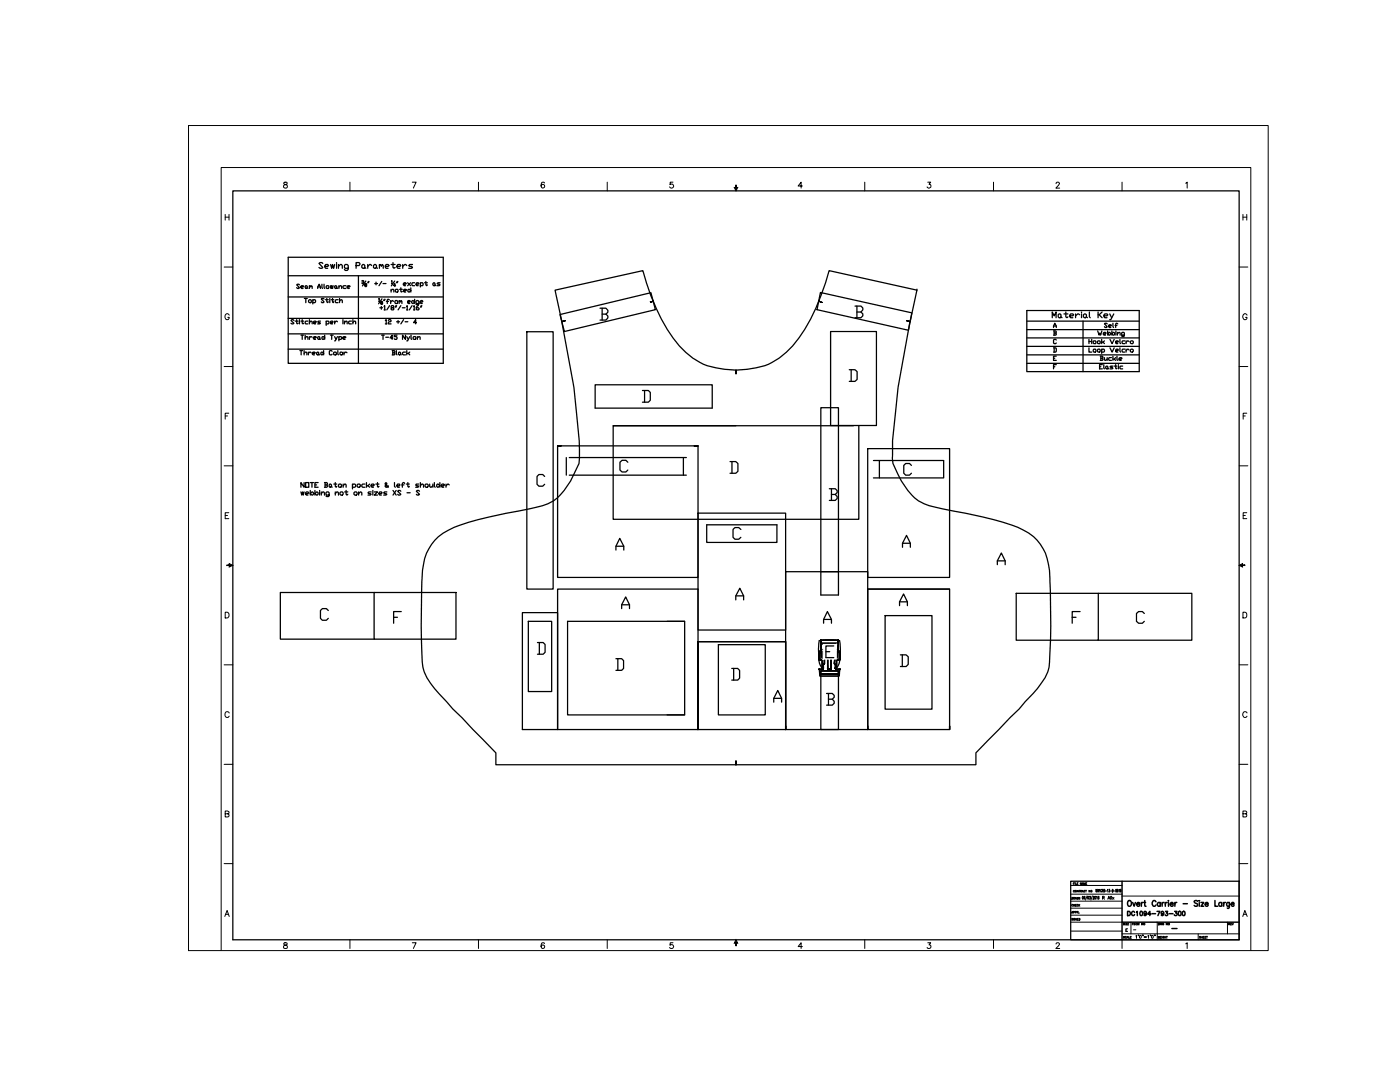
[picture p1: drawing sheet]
<svg xmlns="http://www.w3.org/2000/svg" width="279mm" height="216mm" viewBox="0 0 279 216" stroke-linecap="round" stroke-linejoin="round" font-family="sans-serif">
<!-- layer: T001L001 -->
<g fill="none" stroke="#000" stroke-width=".25">
<path d="M110.8 57.9l17.5-3.9 .7 2.5 1.4 3.6-.7 .3 .7-.3a28 28 0 0 0 6.4 10.2 12.1 12.1 0 0 0 7.8 3.4l2.3 .2v.7v-.7a17.4 17.4 0 0 0 7.2-1.6 19.2 19.2 0 0 0 7.7-8.6l1.6-3.6 .7 .3-.7-.3 1.3-3.6 .8-2.5 17.5 3.9-1.4 6.3-.7-.2 .7 .2-2.4 13.1-1.1 10.7v1.6a7.4 7.4 0 0 0 1.1 5 10.5 10.5 0 0 0 6.2 6.3l7.4 1.5a45.6 45.6 0 0 1 11.4 3.4 9.4 9.4 0 0 1 5.3 8v2.2a134.1 134.1 0 0 1-.1 17.1 9.8 9.8 0 0 1-2.4 4.3l-3.6 4.1-8.6 8.7v2.4h-47.9v-.8v.8h-47.9v-2.4l-8.6-8.7-1.3-1.5a19.9 19.9 0 0 1-4.4-5.9l-.4-1.9-.2-4.7 .1-11.5a11.2 11.2 0 0 1 3.3-8.9 19.2 19.2 0 0 1 7.9-3.4l10.4-2.2a11.8 11.8 0 0 0 5.4-2.2 14.4 14.4 0 0 0 3.3-4.7l1.1-2.1v-1.1a55.9 55.9 0 0 0-.6-9.1l-.5-5-2.4-13.1 .7-.2-.7 .2zM105.1 66.2h5.3v51.3h-5.3zM118.8 76.8h23.3v4.6h-23.3zM165.8 66.2h9.1v18.7h-9.1zM111.3 89h28h-.8h.8v26.2h-28zM113.6 91.3h23.4M113.6 94.8h23.4M122.4 84.9h24.5M170.3 84.9h-47.9v18.7h49v-18.7M173.2 89.5h16.3v25.7h-16.3zM174.3 91.9h14v3.5h-14M175.5 91.9v3.5"/>
<path d="M139.3 102.4h17.5v23.3h-17.5zM141 104.7h14.1v3.5h-14.1zM173.2 117.5h16.3v28.1v-.7v.7h-16.3v-.7v.7M173.2 117.5h16.3M173.2 117.5v28.1M133.1 124h3.5M139.3 128h17.5v17.6v-.7v.7h-17.5zM111.3 145.6v-28.1h28v28.1v-17.6h17.5v17.6v-31.5h16.4v31.5M133.1 142.6h3.5"/>
</g>
<!-- layer: 0 -->
<g fill="none" stroke="#000" stroke-width=".25">
<path d="M46.5 38.1h200.8v149.4h-200.8zM57.5 51.3h31v21.2h-31zM57.5 55h31M57.5 59.3h31M59.8 56.8l-.2-.1-.4 .1 .6 .6-.2 .2h-.3l-.1-.2M60.1 57.3h.4l.1-.2-.1-.1-.4 .1 .1 .5h.3M60.7 59.5h.6M60.9 57.1l.3-.1 .1 .1v.3l-.3 .2zM61 59.5v.9M61.3 57.4l.2 .2M61.8 57.1l.1-.1 .1 .3M61.8 57v.6"/>
<path d="M62 57.1l.1-.1 .2 .1v.5M62.4 60l.2-.2h.3l.1 .2-.1 .4h-.5M62.4 59.8v.8M63.4 57.6l.3-.9 .3 .9M63.4 57.3h.6M64.2 56.7v.7l.2 .2M64.4 52.6l-.2-.2h-.3l-.2 .2 .7 .8-.2 .1h-.3l-.2-.1M64.7 56.7v.7l.1 .2M64.7 59.7l-.2-.2-.4 .2 .6 .5-.2 .2h-.3l-.1-.2M64.8 53.2h.6l.2-.2-.2-.2h-.4l-.2 .2v.4l.2 .1h.4M65 59.8h.5M65.1 57.1l.4-.1 .1 .4-.1 .2h-.3z"/>
<path d="M65.2 59.5v.7l.2 .2 .1-.2M65.8 59.5v.2M65.8 59.8v.6M65.9 57l.2 .6 .1-.6 .2 .6 .1-.6M66 52.8l.2 .7 .2-.7 .2 .7 .2-.7M66.1 59.8h.5M66.4 59.5v.7l.1 .2 .1-.2M66.8 57.1l.2-.1 .2 .1v.3l-.3 .2zM67.2 52.4v.2M67.2 52.8v.7M67.2 57.4l.1 .2M67.5 59.8h-.5l-.1 .2 .1 .4h.5"/>
<path d="M67.5 53.2l.4-.4h.2l.2 .2v.5M67.5 52.8v.7M67.6 57.3l.4-.3 .2 .1v.5M67.6 57v.6M67.8 59.5v.9M69 57l-.6 .1 .2 .5h.4M69.3 57.3h.4l.2-.2-.2-.1-.4 .1 .2 .5h.2M69.5 53.5h-.6l-.2-.1v-.4l.2-.2h.4l.2 .2v.7l-.2 .3h-.4l-.2-.3M71.1 53h.6l.1-.4-.1-.2h-.6v1.1M71.5 55v17.5M72.2 56.1h.4l-.2 .2M72.4 52.8h.2l.2 .2v.4l-.2 .1-.4-.1v-.4z"/>
<path d="M72.5 56.3v.3l-.3-.1M72.8 53.4l.2 .1M72.9 56.9v-.3l.3 .1-.1 .2-.3 .1 .1 .2h.2v-.3M73 56.1l-.7 1M73.4 52.8v.7M73.5 56.2l-.1 .2M73.6 56.2l-.1 .2M74.2 53l-.2-.2h-.2l-.4 .4M74.7 52.8h.3l.1 .2v.4l-.1 .1-.5-.1v-.4zM74.8 56.6h.5M75 56.3v.5M75.1 53.4l.2 .1"/>
<path d="M75.6 59.6l.1-.1v.6M75.7 53l.2-.2 .2 .4M75.7 52.8v.7M76.1 53l.2-.2 .2 .2v.5M76.2 56.2l-.6 .8M76.2 59.6l-.6 1M76.4 56.6h.6M76.7 59.7l-.1 .3M76.9 59.7l-.2 .3M76.9 53.2h.6l.2-.2-.2-.2h-.4l-.2 .2v.4l.2 .1h.4M77.7 59.8l-.2-.1-.2 .1v.8M78 60v.6"/>
<path d="M78 58l.5-.3 .1 .6M78 52.8h.9M78 57.7v.6M78.1 56.1l.1-.1v.6M78.1 56.6h.2M78.4 52.4v1l.2 .1 .3-.1M78.8 56.1l-.7 1M78.9 57.9l.4-.2 .1 .5-.4 .1zM78.9 57h-.4l.3-.4v.6M78.9 60h.3l.2 .1-.2 .5h-.3l-.1-.2zM79.2 53.2h.6l.2-.2-.2-.2h-.4l-.2 .2v.4l.2 .1h.4M79.3 56.2l-.2 .2"/>
<path d="M79.4 56.2l-.1 .2M79.7 60v.6M79.7 57.7h.6M80 57.4v.8l.1 .1 .2-.1M80.4 52.8v.7M80.5 56.7h.4l.2-.1-.2-.2-.4 .2v.2l.4 .2M80.5 58h.5l.1-.1-.1-.2-.5 .2v.3l.5 .1M81.2 53l-.4-.2-.4 .4M81.4 56.4l.5 .6M81.4 57.9l.3-.2 .3 .3-.4 .3-.2-.1zM81.9 56.4l-.5 .6M82 57.4v.9"/>
<path d="M82.3 52.8h-.5l-.2 .2 .2 .2h.4l.1 .2-.1 .1h-.6M82.7 56.4h-.4l-.1 .2 .1 .4h.4M82.7 59.7v.9M83 56.7h.5l.1-.1-.1-.2h-.3l-.2 .2 .2 .4h.3M83.9 56.6l.1-.2h.3l.1 .2-.1 .4h-.4M83.9 56.4v.9M84.7 56.4h.6M85 56.2v.6l.2 .2 .1-.2M86.4 56.6l.2-.2 .2 .2-.1 .4-.3-.2zM86.8 56.8l.2 .2M87.8 56.4h-.4l-.2 .2 .6 .2-.1 .2h-.5M163.7 58.4l18.3 4-.7 3.5-18.2-4.1z"/>
<path d="M183 57.9h.1M57.5 63.5h31M57.5 66.6h31M57.5 69.7h31M58.7 64l-.5-.2-.1 .2 .6 .5-.2 .1-.4-.1M58.9 64.1h.6M59.2 63.8v.7l.1 .1 .2-.1M59.8 63.8v.2M59.8 64.1v.5M59.8 70h.6M60.1 64.1h.5M60.1 66.9h.5"/>
<path d="M60.1 70v.8M60.3 63.8v.7l.2 .1 .1-.1M60.3 66.9v.8M60.7 70.5l.4-.2 .1 .5M60.7 70v.8M60.9 67.4l.4-.2 .2 .5M60.9 66.9v.8M61.5 64.1l-.6 .1 .1 .4h.5M61.5 70.3v.5M61.8 64.4l.3-.3 .2 .1v.4M61.8 63.8v.8M61.8 67.2v.5"/>
<path d="M62.1 70.4l-.3-.1-.3 .2M62.3 67.3l-.3-.1-.2 .2M62.3 70.5h.5l.1-.1-.1-.1-.5 .1v.3l.5 .1M62.6 64.4h.4l.1-.2-.1-.1-.4 .1v.3l.4 .1M62.6 67.4h.4l.1-.1-.1-.1-.4 .1v.3l.4 .1M63.2 70.4l.3-.1 .1 .4-.2 .1-.2-.1zM63.4 67.3l.3-.1 .1 .4-.2 .1-.2-.1zM63.6 70.7l.2 .1M63.8 67.6l.2 .1M64 64.1l-.6 .1 .6 .3-.6 .1M64.2 70.3l.4 .2-.3 .3-.3-.1zM64.2 67.3l.3-.1 .3 .2-.4 .3z"/>
<path d="M64.6 70v.8M64.8 66.9v.8M65.1 64.2l.1-.1 .4 .1-.1 .4h-.4M65.1 64.1v.8M65.9 64.4h.5l.1-.2-.1-.1-.5 .1 .2 .4h.3M65.9 66.9h.6M66.2 66.9v.8M66.3 70.1l-.1-.1-.5 .1v.6l.2 .1 .4-.1M66.7 70.3l.4 .1-.1 .4-.4-.1zM66.8 64.1v.5M66.8 67.2l.2 .5M67.3 64.2l-.3-.1-.2 .3"/>
<path d="M67.3 67.2l-.4 .8h-.1M67.4 70v.7l.1 .1M67.6 67.3l.2-.1 .4 .1v.3l-.6 .1M67.6 67.2v.8M67.8 60.1l.4-.3 .1 .6M68 70.3l.4 .1v.3l-.2 .1-.4-.1zM68.4 67.4h.5l.1-.1-.1-.1-.5 .1v.3l.5 .1M68.4 63.8v.2M68.4 64.1v.5M68.7 70.3v.5M68.7 64.4l.5-.3 .1 .5M68.7 64.1v.5"/>
<path d="M69.2 70.4l-.3-.1-.2 .2M70.1 64.1l-.5 .1 .1 .4h.4M70.4 64.4l.5-.3 .1 .5M70.4 63.8v.8M75.6 60.1h.2M75.8 61.4h.6M76.1 60.4l-.1-.2 .3-.1v.3l-.3 .1 .1 .2 .3-.1-.1-.2M76.1 61.2v.5M76.1 66.9h.6M76.4 66.9v.8M76.7 61.2l.1-.2v.8M76.7 61.8h.2"/>
<path d="M76.9 64l.2-.2v.8M76.9 64.6h.3M77 67.3h.5M77.1 60.1h.4M77.5 64l.1-.2h.3l.1 .3-.4 .1-.1 .4h.5M77.8 61l-.6 .8M78.2 61.4l-.2-.1 .2-.3h.3l.1 .3-.4 .1-.2 .3 .5 .1 .1-.1-.1-.3M78.3 70h.4l.1 .1-.1 .3M78.4 67.4h-.6l.5-.5v.8M78.4 70.4h.3l.1 .3-.5 .1M78.4 70v.8M78.5 60.1l-.2-.1-.3 .3"/>
<path d="M79 61l-.1 .3M79.1 70v.7l.1 .1M79.1 61l-.1 .3M79.1 64.2h.6M79.2 66.9h-.5v.3l.5 .1-.1 .4-.4-.1M79.4 64v.5M79.5 70.4l.3-.1 .2 .1v.3l-.3 .1zM79.7 60.1l.1-.1 .2 .3M80 60.1l.1-.1 .1 .1v.5M80 70.7l.1 .1M80 61l-.6 .8M80.3 61.4h.5"/>
<path d="M80.5 63.8l-.5 .8M80.8 64.2h.6M80.9 66.9v.8l-.6-.8v.8M80.9 70.3l-.6 .1v.3l.2 .1h.4M81.1 61.2l.2-.2v.8M81.1 61.8h.3M81.2 67.2l.3 .5M81.2 70v.8M81.4 60.3h.4l.1-.2-.1-.1h-.3l-.1 .1 .1 .5h.3M81.5 70.5l.3 .3M81.8 67.2l-.4 .8h-.2M81.8 70.3l-.3 .2h-.3"/>
<path d="M82 66.9v.7l.2 .1M82.2 60.1l.3-.1 .2 .3-.4 .3zM82.2 61l-.5 .8M82.5 61.2l.2-.2v.8M82.5 61.8h.3M82.6 67.2l.4 .1-.1 .4-.4-.1zM83.1 64.4h-.6l.5-.6v.8M83.3 67.4l.4-.2 .1 .5M83.3 67.2v.5M83.5 61l-.4 .3v.4l.1 .1 .4-.1-.1-.3h-.4M83.6 60.6h-.4l-.2-.2 .2-.4 .4 .1v.6l-.2 .1-.4-.1M83.8 60.3h.5l.1-.2-.1-.1-.5 .1 .2 .5h.3"/>
<path d="M84.1 61l-.2 .3M84.2 61l-.1 .3M111.7 62.8l18.2-4.4 .9 3.4-18.2 4.4zM119.7 61.5h1.2l.4 .4v.4l-.4 .4M120.2 62.7h.7l.4 .4v.3l-.4 .5h-1.2M120.2 61.5v2.4M128.2 77.9h1.2l.4 .4v1.6l-.4 .3h-1.2M128.6 77.9v2.3M169.5 73.8h1.1l.5 .4v1.5l-.5 .4h-1.1M169.9 73.8v2.3M170.6 61.1h1.2l.4 .4v.3l-.4 .5M171 62.3h.8l.4 .3v.4l-.4 .4h-1.2"/>
<path d="M171 61.1v2.3M204.9 62h22.5v12.2h-22.5zM204.9 64.1h22.5M204.9 65.8h22.5M204.9 67.4h22.5M204.9 69.1h22.5M204.9 70.8h22.5M204.9 72.5h22.5M210 63.4v-1.1l.4 .7 .4-.7v1.1M210.3 65.3l.2-.8 .3 .8M210.3 66h.4l.1 .2-.1 .2M210.3 69.4l.5 .1-.1 .8h-.4"/>
<path d="M210.3 65.1h.5M210.3 71.5h.2M210.3 73.2h.2M210.4 66.4h.3l.1 .3-.5 .2M210.4 66v.9M210.4 69.4v.9M210.8 67.8l-.1-.1-.4 .1v.6l.1 .2 .4-.2M210.8 71.1h-.5v.8h.5M210.8 72.8h-.5v.8M211.2 62.8l.2-.2 .3 .2v.4l-.1 .2-.4-.2zM211.7 63.2l.2 .2M212.3 62.6h.8"/>
<path d="M212.7 62.3v.9l.2 .2 .2-.2M213.5 63h.6l.2-.2-.2-.2h-.4l-.2 .2v.4l.2 .2h.4M214.7 62.6v.8M215.5 62.8l-.4-.2-.4 .4M215.8 62.3v.1M215.8 62.6v.8M216.1 64.1v10.1M216.2 62.8l.4-.2 .2 .2v.4l-.4 .2-.2-.2zM216.8 63.2l.2 .2M217.3 69.4v.9h.6M217.3 67.7v.9M217.3 68.1h.6"/>
<path d="M217.4 62.3v.9l.2 .2M217.9 67.7v.9M218.2 68.1l.4-.1 .1 .4-.4 .2zM218.3 69.7h.3l.1 .1-.1 .5h-.3l-.1-.2zM219 68.1l.4-.1 .2 .4-.5 .2zM219.1 66l.3 .9 .1-.5 .2 .5 .2-.9M219.1 69.7h.3l.2 .1-.2 .5h-.3l-.1-.2zM219.1 62.3v1.1M219.4 62.8l.5 .6M219.4 73.2h.3M219.6 71.1h.4l.1 .1-.1 .3M219.7 71.5h.3l.1 .3-.5 .1"/>
<path d="M219.7 71.1v.8M219.9 69.8l.1-.1h.3l.1 .1-.1 .5h-.4M219.9 67.7v.9M219.9 69.7v.8M219.9 62.3l-.5 .5h-.3M220 72.8h-.6v.8h.6M220.1 68.3l.3 .3M220.2 66.6h.4l.2-.2-.2-.1-.4 .1 .1 .5h.3M220.3 72.8v.7l.1 .1M220.3 63h.6l.2-.2-.2-.2h-.4l-.2 .2v.4l.2 .2h.4M220.4 68l-.3 .3h-.2M220.4 71.4l.1 .5 .5-.2"/>
<path d="M220.7 73.2l.3-.1 .1 .4-.3 .1-.1-.1zM221 64.6l-.2-.1-.4 .1 .6 .6-.2 .1h-.3l-.1-.1M221 71.4v.5M221.1 66v.9M221.1 73.5l.2 .1M221.3 65.1h.4l.1-.2-.1-.1-.4 .1 .1 .4h.3M221.3 66.3l.3 .1-.1 .5-.4-.3zM221.5 62.6l.4 .8M221.5 67.7l.4 .9 .5-.9M221.5 69.4l.4 .9 .5-.9M221.8 71.4l-.5 .1 .1 .4h.4M221.9 66v.9"/>
<path d="M222.1 64.5v.7l.1 .1M222.1 73.1l-.6 .1 .6 .3-.6 .1M222.1 71.1v.8M222.2 66.3l.2 .1-.1 .5-.4-.3zM222.3 62.6l-.6 1.2h-.2M222.4 71.7l.3 .2M222.4 73.1h.5M222.5 64.9h.4M222.7 68.3h.4l.1-.2-.1-.1-.4 .1 .1 .5h.3M222.7 70h.4l.1-.2-.1-.1h-.3l-.1 .1 .1 .5h.3M222.7 71.4l-.3 .3h-.3M222.7 72.8v.7l.1 .1 .1-.1"/>
<path d="M222.7 66v.2M222.7 66.3v.6M222.9 71.1v.7l.2 .1M223 66.6l.4-.3 .1 .6M223 66.3v.6M223.1 64.6l-.2-.1-.2 .1v.7M223.2 72.8v.1M223.2 73.1v.5M223.3 71.7h.5l.1-.2-.1-.1-.5 .1v.3l.5 .1M223.5 67.7v.7l.1 .2M223.5 69.4v.7l.1 .2M224.1 73.1l-.6 .1 .1 .4h.5"/>
<path d="M224.4 66.9l-.6-.2 .2-.4 .4 .1v.6l-.1 .2h-.3l-.2-.2M224.5 68l-.6 .1 .2 .5h.4M224.5 69.7h-.4l-.2 .1 .2 .5h.4M224.7 68v.6M224.7 69.7v.6M225.3 68.1l-.3-.1-.3 .3M225.3 69.8l-.3-.1-.3 .3M225.6 68.1l.4-.1 .2 .1v.3l-.5 .2-.1-.2zM60.1 98.2l.1 .6 .2-.6 .1 .6 .2-.6M60.7 96.3v.9l-.6-.9v.9M61 96.3h.6v.9h-.6zM61 98.5h.5l.1-.2-.1-.1h-.3l-.2 .1v.3l.2 .2h.3"/>
<path d="M61.9 98.5l.4-.3 .3 .1v.3l-.2 .2zM61.9 96.3h.7M61.9 97.9v.9M62.3 96.3v.9M62.9 98.5l.3-.3 .3 .1v.3l-.2 .2zM62.9 96.8h.3M62.9 97.9v.9M63.5 96.3h-.6v.9h.6M63.8 97.9v.1M63.8 98.2v.6M64.1 98.5l.5-.3 .2 .1v.5M64.1 98.2v.6"/>
<path d="M64.8 96.3h.4l.1 .2-.1 .3M64.9 96.8h.3l.1 .3-.1 .1h-.4M64.9 96.3v.9M65.7 98.8h-.5l-.1-.2v-.3l.1-.1h.3l.2 .1v.7l-.2 .1-.4-.1M65.8 96.6l.4 .2v.3l-.2 .1-.3-.1zM66.2 97.1l.1 .1M66.6 96.6h.6M66.9 96.3v.8l.2 .1 .1-.1M66.9 98.5l.5-.3 .1 .1v.5M66.9 98.2v.6M67.7 96.6h.3l.1 .2-.1 .4h-.3l-.2-.1zM67.8 98.3l.2-.1h.3l.2 .1v.3l-.2 .2h-.3l-.2-.2z"/>
<path d="M68.5 96.9l.4-.3 .2 .6M68.5 96.6v.6M68.8 98.2h.6M69.1 97.9v.7l.1 .2 .2-.2M70.3 96.8l.2-.2h.3l.2 .2v.3l-.2 .1h-.5M70.3 96.6v1M70.6 98.3l.2-.1h.3l.2 .1v.3l-.2 .2h-.3l-.2-.2zM71.3 96.8l.1-.2h.3l.2 .2v.3l-.2 .1h-.3l-.1-.1zM71.6 98.5l.4-.3 .2 .1v.5M71.6 98.2v.6M72.8 96.6h-.4l-.2 .2v.3l.2 .1h.4M73.1 96.3v.9"/>
<path d="M73.4 96.9l.4 .3M73.8 96.6l-.4 .3h-.3M74.1 96.9h.4l.2-.1-.2-.2h-.3l-.1 .2v.3l.1 .1h.3M74.1 98.2h-.5l-.2 .1 .7 .3-.2 .2h-.5M74.4 97.9v.1M74.4 98.2v.6M74.7 98.2h.6l-.6 .6h.6M75 96.6h.6M75.3 96.3v.8l.2 .1 .1-.1M75.6 98.5h.5l.2-.2-.2-.1h-.3l-.2 .1v.3l.2 .2h.3M77.2 98.2h-.5l-.1 .1 .6 .3-.2 .2h-.4M77.5 96.9l-.3 .3-.3-.1 .3-.5-.2-.3-.1 .3 .6 .6"/>
<path d="M78.4 97.9l.7 .9M78.7 96.3v.8l.2 .1M79.1 97.9l-.7 .9M79.2 96.9h.5l.1-.1-.1-.2h-.3l-.2 .2 .2 .4h.3M80 98l-.2-.1h-.3l-.1 .1 .6 .6-.2 .2h-.3l-.1-.2M80.2 96.8h.4M80.8 96.5l-.2-.2-.3 .2v.7M81.1 96.6h.6M81.2 98.3h.7M81.4 96.3v.8l.2 .1 .1-.1M83.6 96.6h-.5l-.1 .2 .1 .1h.3l.2 .2-.2 .1h-.4M83.7 98l-.1-.1h-.3l-.2 .1 .6 .6-.1 .2h-.3l-.2-.2"/>
<path d="M83.9 96.9l.5-.3 .1 .2v.4M83.9 96.3v.9M84.8 96.8l.2-.2h.3l.2 .2v.3l-.2 .1h-.3l-.2-.1zM85.8 96.6v.5l.1 .1 .5-.3M86.4 96.6v.6M86.7 96.3v.8l.2 .1M87.2 96.8l.2-.2 .4 .3-.5 .3-.1-.1zM87.8 96.3v.9M88.1 96.9h.4l.2-.1-.2-.2h-.2l-.2 .2v.3l.2 .1h.2M89 96.6v.6M89.6 96.8l-.2-.2-.4 .3M108.7 95.1l-.4-.4h-.7l-.4 .4v1.5l.4 .4h.7l.4-.4"/>
<path d="M113 91.3v3.5M125.3 92.2l-.4-.4h-.8l-.4 .4v1.6l.4 .4h.8l.4-.4M136.4 91.3v3.5M145.7 92.1h1.1l.5 .4v1.6l-.5 .3h-1.1M146.1 92.1v2.3M163.8 81.4h3.5v37.3h-3.5zM165.5 97.5h1.2l.4 .4v.4l-.4 .4M165.9 98.7h.8l.4 .4v.4l-.4 .4h-1.2M165.9 97.5v2.4M181.9 92.9l-.4-.4h-.8l-.3 .4v1.5l.3 .4h.8l.4-.4M74.7 118.2h16.3v9.3h-16.3zM74.7 118.2h-18.7v9.3h18.7"/>
<path d="M122.9 109.8v-.8l.8-1.6 .8 1.6v.8M122.9 109h1.6M146.8 119.7v-.8l.8-1.5 .8 1.5v.8M146.8 118.9h1.6M147.9 105.6l-.5-.3h-.7l-.4 .3v1.6l.4 .4h.7l.5-.4M163.8 114.1h3.5M180.1 109.2v-.8l.8-1.6 .8 1.6v.8M180.1 108.4h1.6M199 112.7v-.8l.8-1.6 .8 1.6v.8M199 111.9h1.6M202.8 118.4h16.4v9.3h-16.4zM219.2 118.4h18.7v9.3h-18.7"/>
<path d="M65.5 121.8l-.4-.4h-.8l-.3 .4v1.6l.3 .4h.8l.4-.4M78.6 123.2h.7M80.1 122h-1.5v2.4M104.3 122.2h7v23.4h-7zM105.4 124h4.7v14h-4.7zM107.3 128.2h1.1l.4 .4v1.6l-.4 .3h-1.1M107.6 128.2v2.3M113.3 124h23.3v18.6h-23.3zM122.9 131.4h1.2l.3 .4v1.6l-.3 .4h-1.2M123.3 131.4v2.4M124.1 121.4v-.7l.8-1.6 .7 1.6v.7M124.1 120.7h1.5"/>
<path d="M143.4 128.6h9.3v14h-9.3zM146 133.4h1.2l.4 .4v1.5l-.4 .4h-1.2M146.4 133.4v2.3M154.4 139.3h1.6M163.4 130.2v1.4M163.4 130.2h.3M163.4 130.2h.1M163.4 130.2h.5h-.2M163.4 130.2h.6zM163.4 131.6h.1M163.4 131.3h.1M163.4 131.1h.1"/>
<path d="M163.4 130.9h.1M163.4 130.7h.1M163.4 130.4h.1M163.4 130.2h4.2zM163.4 131.7l.2 .7 .6 1M163.4 131.6l.7 .1M163.5 131.6h.1M163.5 127.8l-.1 2.3M163.5 133.6h.1M163.5 133.6l.1 1.3h3.9l.1-1.3M163.5 127.8h.3M163.6 131.6l.5 .1"/>
<path d="M163.6 131.6h-.1l.6 .1M163.6 131.6h.1M163.6 130.2h.1M163.7 133.6h-.2M163.7 133.6h.1M163.7 130.2h.1M163.8 130.2h.1M163.8 133.9h3.5v.5M163.8 130.2v1.5l-.3-.1M163.8 134.4h.1M163.8 129.8l.3 .4M163.8 131.6v.1"/>
<path d="M163.8 133.9h3.5v11.7h-3.5zM163.8 127.8v.8h3.5M163.8 128.6h.1M163.8 127.8h.1M163.8 127.8v2.1zM163.8 128.7h.1M163.8 129.9h.1M163.8 129.7h.1M163.8 129.4h.1M163.8 129.3h.1M163.8 129h.1M163.8 128.8h.1"/>
<path d="M163.8 129.2h.1M163.8 128.3h.1M163.8 127.8v.5h3.5v-.5M163.8 134.5h3.5zM163.8 134.5h.1M163.8 127.8v.5h3.5M163.8 129.6h3.5M163.9 130.2h.1M164 130.5h3zM164 130.5h.1M164 130.5v.5zM164 131h.1"/>
<path d="M164 130.8h.1M164 131l.5 .6zM164.1 130.6h.1M164.1 131.7v1.8zM164.1 133.5h.1M164.1 131.7h.1M164.1 133.5l-.4 .1M164.1 133.5l-.6 .1M164.2 130.2h2.7zM164.2 130.2h.1M164.2 133.4h.1M164.3 133.5h.1"/>
<path d="M164.3 130.5l-.3 .2M164.3 133.4h-.1M164.3 133.4h.1M164.3 130.5h.1M164.3 130.5h-.3v.3M164.3 132.7v.7zM164.3 132.7l.2-.3zM164.3 132.7h.1M164.4 124.4v-.8l.7-1.6 .8 1.6v.8M164.4 123.6h1.5M164.4 131.5h.1M164.5 131.6h.1"/>
<path d="M164.5 131.6v.8zM164.5 132.4l-.2 .3zM164.5 132.4h.1M164.8 130h.8M164.9 130.5l.3 .2M164.9 130.5h.1M164.9 130.5h.3v.3M165 138.4h1.1l.4 .4v.3l-.4 .4M165.1 130.6h.1M165.2 133.5h.7zM165.2 130.8h.1M165.2 130.5h.1"/>
<path d="M165.2 130.5v3zM165.2 133h.1M165.2 133.5h.1M165.2 130.7h.1M165.3 139.5h.8l.4 .4v.4l-.4 .4h-1.1M165.3 138.4v2.3M165.9 133.5h.1M165.9 130.5v3zM165.9 133h.1M165.9 130.7h.1M165.9 130.5h.1M165.9 130.8h.1"/>
<path d="M165.9 133.5h-.7h.7M165.9 130.5h.3M165.9 130.5v.3M165.9 130.6h.1M166.2 130.5l-.3 .2M166.2 130.5h-.3v.3M166.2 130.5h.1M166.4 128.9h-1.6v2.3h1.6M166.5 132.4l.2 .3zM166.5 132.4h.1M166.6 131.6l-.1 .8zM166.6 131.6h.1"/>
<path d="M166.7 131.5h.1M166.7 133.4h.1M166.7 132.7v.7zM166.7 132.7h.1M166.8 130.5l.2 .2M166.8 130.5h.1M166.8 133.5h.1M166.8 130.5h.2M166.8 133.4h.1M166.9 133.5l.6 .1M166.9 133.5l.5 .1M166.9 130.2h.1"/>
<path d="M166.9 131.7v1.8zM166.9 133.5h.1M166.9 131.7h.1M167 130.6h.1M167 130.5h.1M167 130.8h.1M167 130.5v.5zM167 131h.1M167 131l-.4 .6zM167 130.5v.3M167.1 130.2h.6zM167.2 130.2h.5z"/>
<path d="M167.2 130.2h.1M167.2 131.6l.1 .1M167.3 127.8h-3.5M167.3 129.8l-.4 .4M167.3 134.4h.1M167.3 127.8h.1M167.3 128.3h.1M167.3 134.5h.1M167.3 130.2h.1M167.3 127.8v2.1zM167.3 129.3h.1M167.3 129.4h.1"/>
<path d="M167.3 129.7h.1M167.3 129.9h.1M167.3 128.7h.1M167.3 128.6h.1M167.3 129h.1M167.3 128.8h.1M167.3 129.2h.1M167.3 127.8v.8M167.3 127.8h.2M167.3 130.2l-.1 1.4M167.3 133.9h-3.5v.5M167.4 133.6h.1"/>
<path d="M167.5 131.6l-.5 .1M167.5 130.2h.1M167.5 131.6h.1M167.5 133.6h.1M167.6 127.8l.1 2.3M167.6 131.7a1.67 1.67 0 0 1-.9 1.7M167.6 133.6h.1M167.6 130.2h.1M167.6 130.2v1.4M167.6 131.6l-.7 .1M167.6 131.6h-.1M167.6 131.6h.1"/>
<path d="M167.6 131.6l-.3 .1M167.7 130.2h.1M167.7 131.6h.1M167.7 131.3h.1M167.7 131.1h.1M167.7 130.9h.1M167.7 130.7h.1M167.7 130.4h.1M176.6 122.8h9.4v18.7h-9.4zM179.5 120.8v-.7l.8-1.6 .8 1.6v.7M179.5 120.1h1.6M179.7 130.7h1.1l.5 .3v1.6l-.5 .4h-1.1"/>
<path d="M180.1 130.7v2.3M214 123.2h.7M215.5 122h-1.5v2.4M228.4 122.4l-.4-.4h-.8l-.4 .4v1.6l.4 .4h.8l.4-.4M111.3 145.6h28M154.4 140.1v-.8l.8-1.5 .8 1.5v.8M156.8 145.6h16.4M213.7 175.8h33.6v11.7h-33.6z"/>
<circle cx="61.9" cy="60.1" r=".32"/>
<circle cx="225.9" cy="70" r=".32"/>
</g>
<!-- layer: AM_BOR -->
<g fill="#000" stroke="#000" stroke-width=".2">
<path d="M146.5 37.4h.7l-.3 .7zM45.7 112.5l.8 .3-.8 .3zM247.3 112.8l.7-.3v.6zM146.9 187.5l.3 .7h-.7z"/>
<path d="M146.8 36.9l.1 .5zM146.8 36.9l.1 .5z"/>
<path d="M45.3 112.8h.4zM45.3 112.8h.4z"/>
<path d="M248 112.8h.4zM248 112.8h.4z"/>
<path d="M146.8 188.2l.1 .5zM146.8 188.2l.1 .5z"/>
</g>
<g fill="none" stroke="#000" stroke-width=".2">
<path d="M56.7 36.4l-.1 .2 .6 .3 .1 .2a.37 .37 0 0 1-.4 .4 .37 .37 0 0 1-.1-.6l.5-.2v-.2l-.2-.1zM69.8 36.4v1.7M82.3 36.4h.7l-.5 1.1M95.5 36.4v1.7M108.7 36.5l-.1-.1a.59 .59 0 0 0-.7 .4 .59 .59 0 0 0 .4 .7 .38 .38 0 0 0 .4-.3 .38 .38 0 0 0-.3-.4 .38 .38 0 0 0-.4 .3M121.2 36.4v1.7M134.3 36.4h-.5l-.1 .5a.42 .42 0 0 1 .7 0 .42 .42 0 0 1-.2 .6 .42 .42 0 0 1-.6-.2M160.1 37.1h-.8l.6-.7v1.1M172.6 36.4v1.7M185.2 36.4h.5l-.3 .4a.39 .39 0 0 1 .4 .3 .39 .39 0 0 1-.3 .5 .39 .39 0 0 1-.5-.3M198.3 36.4v1.7M210.8 36.6l.2-.2h.2l.2 .2-.7 .9h.8"/>
<path d="M223.9 36.4v1.7M236.6 36.6l.3-.2v1.1M44.7 53.3h1.8M44.9 43.3h.8M44.9 42.8v1.1M45.7 42.8v1.1M247.3 53.3h1.7M248.1 42.8v1.1M248.1 43.3h.7M248.8 42.8v1.1M44.7 73.1h1.8M45.7 62.9a.5 .5 0 0 0-.7-.2 .5 .5 0 0 0-.1 .8 .41 .41 0 0 0 .5 .3 .41 .41 0 0 0 .3-.5h-.2"/>
<path d="M247.3 73.1h1.7M248.9 62.9a.52 .52 0 0 0-.8-.1 .52 .52 0 0 0 0 .8l.3 .2 .3-.1 .2-.4h-.3M44.7 92.9h1.8M44.9 83h.5M45.7 82.5h-.8v1.1M247.3 92.9h1.7M248.1 83h.4M248.8 82.5h-.7v1.1M44.9 102.9h.5M45.7 102.3h-.8v1.2h.8M248.1 102.9h.4M248.8 102.3h-.7v1.2h.7"/>
<path d="M44.7 132.7h1.8M44.9 122.2h.4a.61 .61 0 0 1 .4 .5 .61 .61 0 0 1-.4 .6h-.4zM247.3 132.7h1.7M248.1 122.2h.3a.61 .61 0 0 1 .4 .5 .61 .61 0 0 1-.4 .6h-.3zM44.7 152.5h1.8M45.7 142.3a.44 .44 0 0 0-.4-.3 .44 .44 0 0 0-.4 .4v.3a.44 .44 0 0 0 .4 .5 .44 .44 0 0 0 .4-.3M247.3 152.5h1.7M248.9 142.3a.44 .44 0 0 0-.5-.3 .44 .44 0 0 0-.4 .4v.3a.44 .44 0 0 0 .4 .5 .44 .44 0 0 0 .5-.3M44.7 172.3h1.8M44.9 162.4l.8-.1v-.3l-.8-.2v1.2l.8-.1v-.4l-.3-.1M213.7 178.4h10.2M213.7 179.8h10.2"/>
<path d="M213.7 176.7h10.2M213.9 179.1h.2l-.1 .3zM214.2 176.3h.2M214.2 179.2h.2v-.1h-.2v.3M214.4 179.2v.2M214.4 176.1h-.2v.4M214.4 177.7h-.2l.1 .3 .1-.1M214.5 179.4l.2-.3 .1 .3M214.5 176.1v.4M214.6 179.3h.1M214.7 176.1v.4h.2M214.9 179.1l.1 .3v-.3l.1 .3 .1-.3"/>
<path d="M215 176.3h.1M215.2 176.1h-.2v.4h.2M215.2 177.7v.3l-.2-.3v.3M215.3 177.7h.2M215.4 177.7v.3M215.5 179.1v.3l-.2-.3v.3M215.6 177.8l.2-.1h-.2v.3M215.8 177.8v.2M215.8 176.1v.4l-.2-.4v.4M215.9 176.5l.2-.4 .1 .4M215.9 178l.2-.3 .1 .3M216 176.4h.1"/>
<path d="M216 177.9h.1M216 178.9a.26 .26 0 0 1 .2 .2 .26 .26 0 0 1-.2 .3zM216.3 176.5v-.4l.1 .4 .2-.4v.4M216.5 177.7a.15 .15 0 0 0-.2 0 .15 .15 0 0 0 0 .3 .15 .15 0 0 0 .2 0v-.1M216.6 178.9l-.2-.1a.33 .33 0 0 0 .1 .6l.1-.3h-.2v.1M216.6 177.7h.3M216.7 176.3h.1M216.7 177.7v.3M216.9 176.1h-.2v.4h.2M216.9 178.8l-.3 .8M217.1 178.9a.26 .26 0 0 1 .2 .2 .26 .26 0 0 1-.2 .3zM217.4 178.8h.2l-.1 .3 .1 .3h-.1l-.1-.1"/>
<path d="M217.5 177.7v.3l-.2-.3v.3M218 178.8l-.3 .8M218.1 179l.2-.1-.2 .5h.2M218.5 178.9a.26 .26 0 0 1 .2 .2 .26 .26 0 0 1-.2 .3zM218.7 177.4l.1 .6v-.6l.1 .6 .1-.6M218.8 179l.1-.2v.6M219.2 177.6l-.1 .2v-.4l.1 .5h-.1M219.4 178.9l-.2-.1-.1 .2v.4h.2l.1-.3h-.2l-.1 .1M219.4 177.6l.1-.2v.6M219.9 177.6l-.1-.2-.1 .2v.4l.2-.1M220 177.7h.2l-.1-.3h-.1v.6M220 179.1h.3l.1-.1-.4-.2v.6"/>
<path d="M220.1 177.7l.1 .3M220.2 179.1l.2 .3M220.3 177.7h.2v-.2l-.2-.1v.6h.2l-.1-.3M220.6 177.8h.3M221 177.6l.1-.2v.6M221.1 179.4l.2-.6 .2 .6M221.1 179.2h.3M221.3 177.4h.2v.5h-.2M221.6 177.8h.3M221.6 178.8v.6M221.8 178.9h.1M221.9 179.1v.3"/>
<path d="M222 177.4l.2 .3-.1 .3h-.1zM222 179.1l.3 .3M222.3 177.8h.2M222.3 179.1l-.3 .3M222.7 177.5h.1v.5a.28 .28 0 0 1-.2-.2 .28 .28 0 0 1 .1-.3zM223 177.5h.1v.5a.28 .28 0 0 1-.2-.2 .28 .28 0 0 1 .1-.3zM223.3 177.6l.1-.2v.6M223.6 177.5h.1v.5a.28 .28 0 0 1-.2-.2 .28 .28 0 0 1 .1-.3zM223.9 178.8h23.4M247.3 172.3h1.7M248.1 162.4l.6-.1 .1-.3-.7-.2v1.2h.6l.1-.4-.2-.2M44.1 189.6v-156.2h205.5v156.2"/>
<path d="M44.9 182.9l.4-1.2 .4 1.2M45 182.4h.6M56.7 188.2v.3l.5 .2 .1 .2a.37 .37 0 0 1-.4 .4 .37 .37 0 0 1-.3-.5l.7-.4v-.2zM69.8 187.5v1.8M82.3 188.1h.7l-.5 1.2M95.5 187.5v1.8M108.7 188.3l-.1-.1a.57 .57 0 0 0-.7 .4 .57 .57 0 0 0 .4 .7 .36 .36 0 0 0 .4-.4 .36 .36 0 0 0-.3-.4 .36 .36 0 0 0-.4 .4M121.2 187.5v1.8M134.3 188.1h-.5l-.1 .5a.41 .41 0 0 1 .6 0 .41 .41 0 0 1-.1 .7 .41 .41 0 0 1-.6-.3M160.1 188.9h-.8l.6-.8v1.2M172.6 187.5v1.8M185.2 188.1h.5l-.3 .4a.39 .39 0 0 1 .3 .7 .39 .39 0 0 1-.7-.2"/>
<path d="M198.3 187.5v1.8M210.8 188.4v-.2l.4-.1 .2 .4-.7 .8h.8M213.7 181.2h10.2M213.7 182.6h10.2M213.7 185.8h10.2M213.7 184h10.2M213.8 182.2l.2-.4 .1 .4M213.9 183.2v.4M213.9 182.1h.2M214.1 180.5h-.2v.1l.1 .2 .1-.1M214.2 182.1l.2-.1v-.1l-.2-.1v.4M214.2 183.3h-.2l.2 .2-.2 .1"/>
<path d="M214.2 180.5v.3M214.2 180.6h.2M214.4 180.5v.3M214.5 183.3h-.2l.2 .3h-.2M214.6 182.1l.2-.1v-.1l-.2-.1v.4M214.6 180.6h.1M214.7 183.2v.4h.2v-.4M214.8 180.5h-.2v.3h.2M215 182h.2v-.2h-.2v.4M215 183.4h.1M215.1 182l.1 .2M215.2 180.5h-.1a.15 .15 0 0 0-.2 .2 .15 .15 0 0 0 .3 0"/>
<path d="M215.2 183.2h-.2v.4h.2M215.3 180.5v.3M215.3 183.2a.19 .19 0 0 1 .3 .2 .19 .19 0 0 1-.3 .2zM215.3 182.2h.1M215.3 180.6l.2 .2M215.5 180.5l-.2 .2M223.9 187.5v1.8M223.9 186.3h23.4M224.4 184.3h-.2l.2 .2h-.2M224.4 186.9h-.2l.2 .2-.2 .1M224.6 184.2v.4M224.7 184.2h.2l-.2 .4h.2"/>
<path d="M224.7 185.6h.2M224.8 186.9a.17 .17 0 0 0-.2 0 .17 .17 0 0 0 0 .2h.2M224.9 187.2l.1-.4 .2 .4M224.9 187.1h.2M225 185.3h-.3v.6h.3M225.1 184.4h.1M225.2 186.8v.4h.3M225.3 184.2h-.2v.4h.2M225.5 187h.2M225.7 184v2.3M225.8 186.8h-.3v.4h.3M226 184.4h.1"/>
<path d="M226.2 184.2h-.2v.4M226.2 185.5h.5M226.5 184.3l-.2-.1 .2 .3h-.2M226.7 186.8l.1-.1v.5M226.9 184.3h-.3l.1 .3 .2-.1M227 184.6v-.4l.1 .4 .2-.4v.4M227.2 186.6l-.1 .1M228 186.6v.1M228.1 184.2v.4l-.3-.4v.4M228.2 186.6l-.1 .1M228.3 186.9h.5M228.3 187.1h.5"/>
<path d="M229.1 186.8l.1-.1v.5M229.6 186.6v.1M230.4 186.6v.1M230.6 186.6l-.1 .1M231 184v3.5M231.1 186.8l.1 .4 .1-.4 .1 .4 .1-.4M231.2 184.2l.2 .1v.3h-.2zM231.5 184.2l.1 .4 .1-.4 .1 .4 .1-.4M231.5 187h.2M231.8 186.8h-.3v.4h.3M231.9 186.8v.4M232.3 184.3a.16 .16 0 0 0-.3-.1 .16 .16 0 0 0 0 .3 .16 .16 0 0 0 .3-.1h-.1"/>
<path d="M232.3 186.9a.16 .16 0 0 0-.2 0 .16 .16 0 0 0 0 .2 .16 .16 0 0 0 .2 0h-.1M232.4 187h.2M232.4 186.8v.4M232.6 186.8v.4M232.7 186.8h.3M232.9 186.8v.4M233 184.2v.4l-.3-.4v.4M236.6 188.3l.3-.2v1.2M239.1 186.3v1.2M239.6 186.9l-.2-.1 .2 .3v.1h-.2M239.7 186.8v.4M239.7 187h.3"/>
<path d="M240 186.8v.4M240.1 187h.2M240.4 186.8h-.3v.4h.3M240.5 187h.1M240.7 186.8h-.2v.4h.2M240.7 186.8h.3M240.9 186.8v.4M245 184v2.3M245.2 184.4l.3-.1-.3-.1v.4M245.3 184.4l.2 .2M245.6 184.4h.1M245.8 184.2h-.2v.4h.2"/>
<path d="M245.9 184.2l.1 .4 .2-.4M248 182.9l.4-1.2 .5 1.2M248.2 182.4h.5"/>
<circle cx="214.7" cy="177.8" r=".16"/>
<circle cx="217.8" cy="177.8" r=".15"/>
<circle cx="227.6" cy="186.9" r=".25"/>
<circle cx="228.3" cy="184.4" r=".17"/>
<circle cx="230" cy="186.9" r=".25"/>
<circle cx="233.3" cy="184.4" r=".16"/>
</g>
<g fill="none" stroke="#000" stroke-width=".3">
<path d="M223.9 175.8v11.7M225.2 179.7h.1a.55 .55 0 0 1 .5 .6 .55 .55 0 0 1-.6 .5l-.2-.4zM228.5 179.7v.9v.2h.2M230.7 179.9a.39 .39 0 0 0-.5-.2 .39 .39 0 0 0-.3 .4v.3a.39 .39 0 0 0 .3 .4 .39 .39 0 0 0 .5-.2M233.2 179.7h.1M239 179.9l-.2-.2-.5 .2 .2 .3 .4 .1v.5h-.3l-.3-.1M239.3 179.7h.1zM242.5 179.7v1.1h.5M223.9 184h23.4M225 181.8h.3a.47 .47 0 0 1 .3 .5 .47 .47 0 0 1-.3 .4h-.3zM226 180.1l.3 .7 .3-.7M226.4 182.1a.37 .37 0 0 0-.6 .1 .37 .37 0 0 0 .5 .5l.1-.2"/>
<path d="M226.8 182l.2-.2v.9M226.9 180.4h.5v-.2a.34 .34 0 0 0-.5 0 .34 .34 0 0 0 .1 .5 .34 .34 0 0 0 .4 0M227.6 181.9a.38 .38 0 0 1 .4 .4 .38 .38 0 0 1-.4 .4l-.1-.4zM227.8 180.1v.7M228.2 180.1h-.3l-.1 .3M228.3 180.1h.3M228.8 182.1a.26 .26 0 0 1-.4 .3 .26 .26 0 0 1-.1-.4 .26 .26 0 0 1 .5 0l-.1 .7-.4-.1M229.7 182.4h-.6l.4-.6v.9M229.9 182.3h.7M230.9 181.8h.6l-.4 .9M231.5 180.2v-.1a.35 .35 0 0 0-.5 .1 .35 .35 0 0 0 .1 .5 .35 .35 0 0 0 .4 0M231.5 180.1v.7"/>
<path d="M231.9 180.1v.7M232.2 182.1a.26 .26 0 0 1-.3 .3 .26 .26 0 0 1-.1-.4 .26 .26 0 0 1 .4 0l-.1 .7-.3-.1M232.3 180.1h-.2l-.2 .3M232.6 180.1v.7M232.6 181.8h.4l-.2 .4a.27 .27 0 0 1 .3 .2 .27 .27 0 0 1-.3 .3 .27 .27 0 0 1-.3-.2M232.9 180.1h-.2l-.1 .3M233.2 180.1v.7M233.4 182.3h.7M233.5 180.4h.6v-.2a.34 .34 0 0 0-.5 0 .34 .34 0 0 0 .1 .5 .34 .34 0 0 0 .4 0M233.9 185.3h1M234.4 181.8h.5l-.3 .4a.29 .29 0 0 1 .3 .3 .29 .29 0 0 1-.2 .3 .29 .29 0 0 1-.4-.3M234.5 180.1v.7"/>
<path d="M234.9 180.1h-.3l-.1 .3M235.3 181.9l.1-.1a.45 .45 0 0 1 .3 .5 .45 .45 0 0 1-.3 .4l-.3-.4zM236.1 181.9a.42 .42 0 0 1 .5 .3 .42 .42 0 0 1-.3 .5l-.3-.2zM236.1 180.3h.9M239.3 180.1v.7M239.7 180.1h.5l-.5 .7h.5M240.5 180.4h.6v-.2a.34 .34 0 0 0-.5 0 .34 .34 0 0 0 0 .5 .34 .34 0 0 0 .5 0M243.8 180.2a.34 .34 0 0 0-.5 0 .34 .34 0 0 0 0 .5 .34 .34 0 0 0 .5 0M243.8 180.1v.7M244.2 180.1v.7M244.6 180.1h-.3l-.1 .3M245.3 180.1v1l-.1 .2-.3-.1"/>
<path d="M245.3 180.2v-.1a.33 .33 0 0 0-.5 .4 .33 .33 0 0 0 .5 .2M245.7 180.4h.6l-.1-.3a.35 .35 0 0 0-.5 .1 .35 .35 0 0 0 .1 .5 .35 .35 0 0 0 .5 0"/>
</g>
<!-- layer: 0 -->
<path d="M164.3 128.6v2.9l2.6-2.9zM166.9 128.6v2.9h-2.6z" fill="#fff" stroke="#fff" stroke-width=".2"/>
<path d="M37.6 25h215.5v164.7h-215.5z" fill="none" stroke="#000" stroke-width=".2"/>
</svg>
